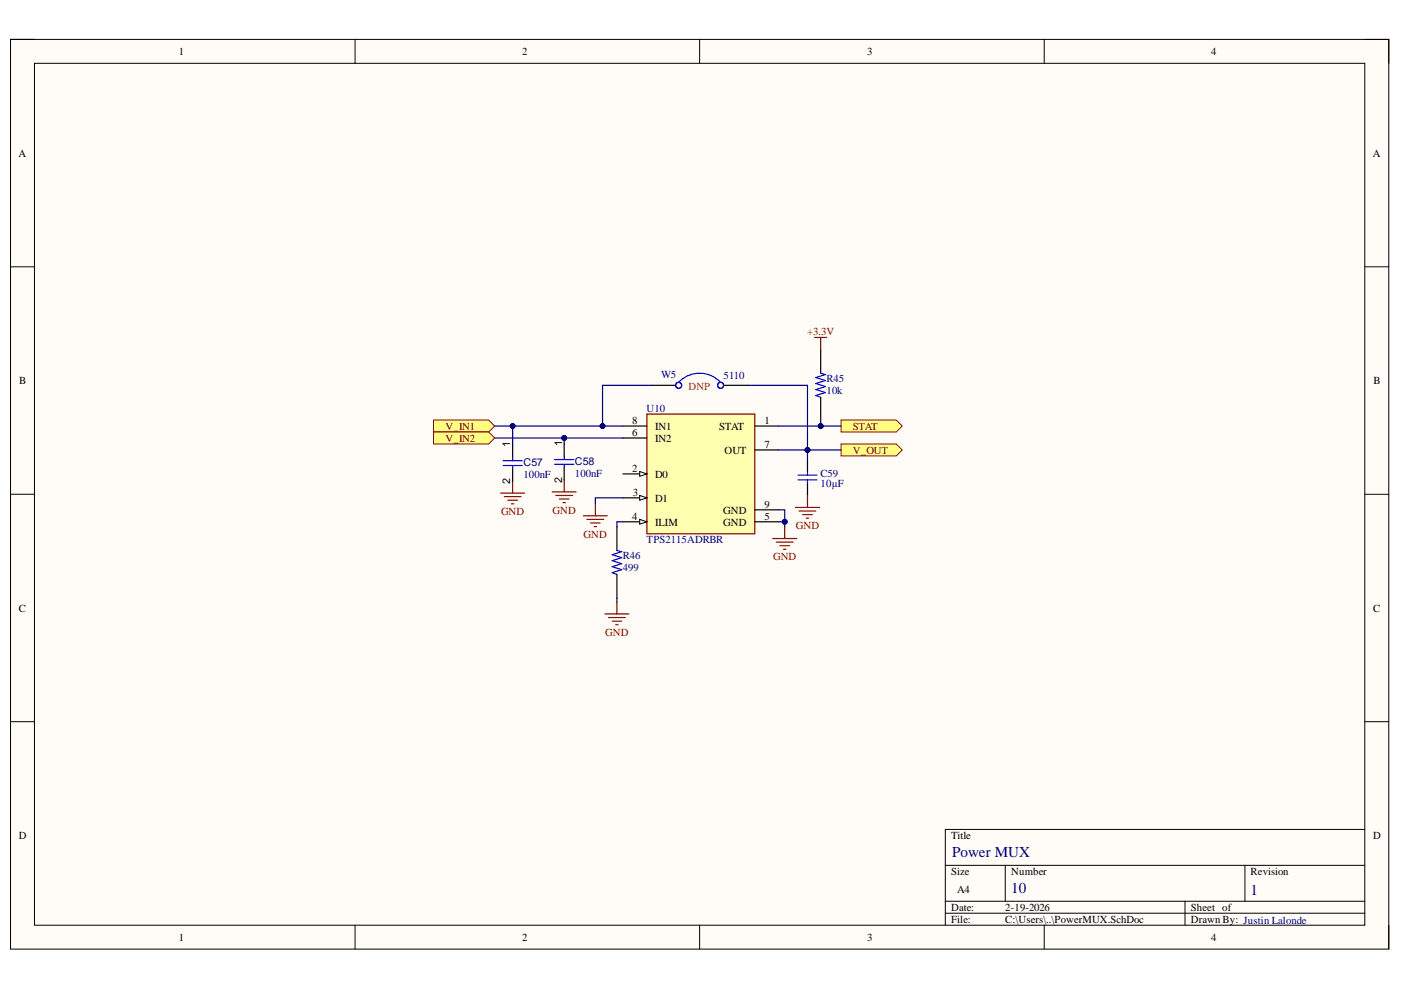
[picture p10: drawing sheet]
<svg xmlns="http://www.w3.org/2000/svg" width="297mm" height="210mm" viewBox="0 0 297 210" stroke-linecap="round" stroke-linejoin="round" font-family="sans-serif">
<defs><g id="words">
<g font-size="3.2" fill="#000080">
<text x="201.9" y="181.8">Power MUX</text>
<text x="214.4" y="189.4">10</text>
<text x="265.2" y="189.7">1</text>
</g>
<g font-size="2.3">
<text x="37.9" y="11.7">1</text>
<text x="110.7" y="11.7">2</text>
<text x="183.9" y="11.7">3</text>
<text x="256.8" y="11.7">4</text>
<text x="3.9" y="33.3">A</text>
<text x="291" y="33.3">A</text>
<text x="4.1" y="81.4">B</text>
<text x="291.2" y="81.4">B</text>
<text x="134.1" y="89.9">8</text>
<text x="162.1" y="89.9">1</text>
<text x="108.2" y="94.9" transform="rotate(-90 108.2 94.9)">1</text>
<text x="119.2" y="94.6" transform="rotate(-90 119.2 94.6)">1</text>
<text x="134.1" y="92.4">6</text>
<text x="138.9" y="91.2">IN1</text>
<text x="138.9" y="93.7">IN2</text>
<text x="152.5" y="91.2">STAT</text>
<text x="162.1" y="95">7</text>
<text x="134.1" y="100">2</text>
<text x="138.9" y="101.3">D0</text>
<text x="153.6" y="96.2">OUT</text>
<text x="108.2" y="102.6" transform="rotate(-90 108.2 102.6)">2</text>
<text x="119.2" y="102.4" transform="rotate(-90 119.2 102.4)">2</text>
<text x="134.1" y="105.1">3</text>
<text x="138.9" y="106.4">D1</text>
<text x="162.1" y="107.6">9</text>
<text x="134.1" y="110.2">4</text>
<text x="138.9" y="111.4">ILIM</text>
<text x="153.3" y="108.9">GND</text>
<text x="153.3" y="111.4">GND</text>
<text x="162.1" y="110.2">5</text>
<text x="4" y="129.7">C</text>
<text x="291.1" y="129.7">C</text>
<text x="4" y="177.9">D</text>
<text x="201.6" y="177.9">Title</text>
<text x="291.1" y="177.9">D</text>
<text x="201.6" y="185.5">Size</text>
<text x="214.4" y="185.5">Number</text>
<text x="265.2" y="185.5">Revision</text>
<text x="202.9" y="189.3">A4</text>
<text x="201.6" y="193.1">Date:</text>
<text x="201.6" y="195.7">File:</text>
<text x="213.1" y="193.1">2-19-2026</text>
<text x="213.1" y="195.7">C:\Users\..\PowerMUX.SchDoc</text>
<text x="252.5" y="193.1">Sheet of</text>
<text x="252.5" y="195.7">Drawn By: Justin Lalonde</text>
<text x="37.9" y="199.5">1</text>
<text x="110.7" y="199.5">2</text>
<text x="183.9" y="199.5">3</text>
<text x="256.8" y="199.5">4</text>
</g>
<g font-size="2.3" fill="#800000">
<text x="171.1" y="71.1">+3.3V</text>
<text x="94.5" y="91.2">V_IN1</text>
<text x="94.5" y="93.7">V_IN2</text>
<text x="180.8" y="91.2">STAT</text>
<text x="180.8" y="96.2">V_OUT</text>
<text x="106.2" y="109.2">GND</text>
<text x="117.1" y="108.9">GND</text>
<text x="123.7" y="114">GND</text>
<text x="168.7" y="112.2">GND</text>
<text x="163.9" y="118.8">GND</text>
<text x="128.3" y="134.7">GND</text>
</g>
<g font-size="2.3" fill="#000080">
<text x="140.2" y="80.2">W5</text>
<text x="153.4" y="80.4">5110</text>
<text x="175.3" y="83.5">10k</text>
<text x="175.3" y="80.9">R45</text>
<text x="137.1" y="87.3">U10</text>
<text x="111" y="101.3">100nF</text>
<text x="111" y="98.8">C57</text>
<text x="121.9" y="101">100nF</text>
<text x="121.9" y="98.5">C58</text>
<text x="174" y="101">C59</text>
<text x="174" y="103.3">10µF</text>
<text x="132" y="118.5">R46</text>
<text x="137.1" y="115.2">TPS2115ADRBR</text>
<text x="132" y="121.1">499</text>
</g>
<text font-size="2.3" fill="#f00" x="146" y="82.7">DNP</text>
</g></defs>
<path d="M2.2 8.4h292.2v192.8h-292.2z" fill-rule="evenodd" fill="#fffcf8"/>
<path d="M2.2 8.4h292.2v192.8h-292.2z" fill="none" stroke="#000" stroke-width=".21"/>
<path d="M7.3 13.4h282.1v182.8h-282.1z" fill-rule="evenodd" fill="#fffcf8"/>
<g fill="none" stroke="#000" stroke-width=".21">
<path d="M2.2 8.3h5.1M7.3 13.4h282.1v182.8h-282.1zM75.3 8.3v5.1M148.3 8.3v5.1M221.4 8.4v5M289.4 8.4h5v5M2.2 56.6h5.1M289.4 56.6h5M2.2 104.8h5.1M289.4 104.8h5M2.2 153h5.1M289.4 153h5"/>
<path d="M289.4 175.9h-89v20.3M75.3 196.2v5M148.3 196.2v5M200.4 183.5h89M200.4 191.1h89M200.4 193.6h89M213.1 183.5v7.6M221.4 196.2v5M251.2 191.1v5.1M264 183.5v7.6M294.4 196.2v5"/>
</g>
<path d="M137.2 87.8h22.8v25.4h-22.8z" fill-rule="evenodd" fill="#ffffb0"/>
<path d="M137.2 87.8h22.8v25.4h-22.8z" fill="none" stroke="#800000" stroke-width=".25"/>
<path d="M132.1 90.3h5.1M132.1 92.9h5.1M132.1 100.5h5.1" fill="none" stroke="#000" stroke-width=".25"/>
<path d="M135.6 100l1.6 .5-1.6 .5z" fill="#f8fcff"/>
<path d="M135.6 100l1.6 .5-1.6 .5z" fill="none" stroke="#000" stroke-width=".21"/>
<path d="M132.1 105.6h5.1" fill="none" stroke="#000" stroke-width=".25"/>
<path d="M135.6 105l1.6 .6-1.6 .5z" fill="#f8fcff"/>
<path d="M135.6 105l1.6 .6-1.6 .5z" fill="none" stroke="#000" stroke-width=".21"/>
<path d="M132.1 110.6h5.1M160 108.1h5.1" fill="none" stroke="#000" stroke-width=".25"/>
<path d="M135.6 110.1l1.6 .5-1.6 .5z" fill="#f8fcff"/>
<path d="M135.6 110.1l1.6 .5-1.6 .5z" fill="none" stroke="#000" stroke-width=".21"/>
<path d="M160 95.4h5.1M160 90.3h5.1M160 110.6h5.1" fill="none" stroke="#000" stroke-width=".25"/>
<path d="M91.9 89.1h11.7l1.3 1.2-1.3 1.3h-11.7z" fill-rule="evenodd" fill="#ffff80"/>
<path d="M91.9 89.1h11.7l1.3 1.2-1.3 1.3h-11.7z" fill="none" stroke="#800000" stroke-width=".21"/>
<path d="M91.9 91.6h11.7l1.3 1.3-1.3 1.2h-11.7z" fill-rule="evenodd" fill="#ffff80"/>
<path d="M91.9 91.6h11.7l1.3 1.3-1.3 1.2h-11.7z" fill="none" stroke="#800000" stroke-width=".21"/>
<path d="M178.3 94.1h11.7l1.3 1.3-1.3 1.3h-11.7z" fill-rule="evenodd" fill="#ffff80"/>
<path d="M178.3 94.1h11.7l1.3 1.3-1.3 1.3h-11.7z" fill="none" stroke="#800000" stroke-width=".21"/>
<g fill="none" stroke="#800000" stroke-width=".25">
<path d="M106.2 104.5h5M106.9 105.3h3.6M107.7 106.1h2M108.4 106.8h.5M108.7 102v2.5M117.1 104.3h5.1M117.8 105h3.6M118.6 105.8h2M119.4 106.6h.5M119.6 101.7v2.6M123.7 109.4h5.1M124.4 110.1h3.6"/>
<path d="M125.2 110.9h2M126 111.6h.5M126.2 106.8v2.6M163.8 114.2h5.1M164.6 114.9h3.6M165.4 115.7h2M166.1 116.5h.5M166.4 111.6v2.6M168.7 107.6h5.1M169.4 108.3h3.6M170.2 109.1h2M170.9 109.9h.6"/>
<path d="M171.2 105v2.6M128.3 130.2h5M129 130.9h3.6M129.8 131.7h2M130.5 132.5h.6M130.8 127.6v2.6"/>
</g>
<g fill="none" stroke="#00f" stroke-width=".25">
<path d="M174 79.2l1 .2-2 .6 2 .7-2 .6 2 .7-2 .6 2 .6-2 .7 1 .3M143.9 81.1a6.1 6.1 0 0 1 8.9 0M171.2 100v.7M130.8 116.7l1 .3-2 .6 2 .6-2 .7 2 .6-2 .6 2 .7-2 .6 1 .4M169.2 101.7h4M169.2 100.7h4M171.2 101.7v.8"/>
<circle cx="143.9" cy="81.7" r=".64"/>
<circle cx="152.8" cy="81.7" r=".64"/>
</g>
<path d="M174 74.1v5.1M138.2 81.7h5M153.4 81.7h5.1M171.2 97.4v2.6M174 84.2v5.1M130.8 111.6v5.1M171.2 102.5v2.5M130.8 121.8v5.1" fill="none" stroke="#000" stroke-width=".25"/>
<path d="M178.3 89.1h11.7l1.3 1.2-1.3 1.3h-11.7z" fill-rule="evenodd" fill="#ffff80"/>
<path d="M178.3 89.1h11.7l1.3 1.2-1.3 1.3h-11.7z" fill="none" stroke="#800000" stroke-width=".21"/>
<path d="M172.7 71.5h2.6M174 71.5v2.6" fill="none" stroke="#800000" stroke-width=".25"/>
<path d="M104.9 90.3h27.2" fill="none" stroke="#000080" stroke-width=".25"/>
<circle cx="127.7" cy="90.3" r=".51" fill="#000080"/>
<circle cx="127.7" cy="90.3" r=".51" fill="none" stroke="#000080" stroke-width=".21"/>
<circle cx="108.7" cy="90.3" r=".51" fill="#000080"/>
<circle cx="108.7" cy="90.3" r=".51" fill="none" stroke="#000080" stroke-width=".21"/>
<path d="M165.1 110.6h1.3v1" fill="none" stroke="#000080" stroke-width=".25"/>
<circle cx="166.4" cy="110.6" r=".51" fill="#000080"/>
<circle cx="166.4" cy="110.6" r=".51" fill="none" stroke="#000080" stroke-width=".21"/>
<path d="M165.1 108.1h1.3v2.5" fill="none" stroke="#000080" stroke-width=".25"/>
<circle cx="166.4" cy="110.6" r=".51" fill="#000080"/>
<circle cx="166.4" cy="110.6" r=".51" fill="none" stroke="#000080" stroke-width=".21"/>
<path d="M171.2 95.4v2M132.1 105.6h-5.9v1.2M132.1 110.6h-1.3v1M130.8 126.9v.7" fill="none" stroke="#000080" stroke-width=".25"/>
<circle cx="171.2" cy="95.4" r=".51" fill="#000080"/>
<circle cx="171.2" cy="95.4" r=".51" fill="none" stroke="#000080" stroke-width=".21"/>
<path d="M165.1 95.4h13.2" fill="none" stroke="#000080" stroke-width=".25"/>
<circle cx="171.2" cy="95.4" r=".51" fill="#000080"/>
<circle cx="171.2" cy="95.4" r=".51" fill="none" stroke="#000080" stroke-width=".21"/>
<path d="M158.5 81.7h12.7v13.7" fill="none" stroke="#000080" stroke-width=".25"/>
<circle cx="171.2" cy="95.4" r=".51" fill="#000080"/>
<circle cx="171.2" cy="95.4" r=".51" fill="none" stroke="#000080" stroke-width=".21"/>
<path d="M138.2 81.7h-10.5v8.6" fill="none" stroke="#000080" stroke-width=".25"/>
<circle cx="127.7" cy="90.3" r=".51" fill="#000080"/>
<circle cx="127.7" cy="90.3" r=".51" fill="none" stroke="#000080" stroke-width=".21"/>
<path d="M108.7 90.3v4.1" fill="none" stroke="#000080" stroke-width=".25"/>
<circle cx="108.7" cy="90.3" r=".51" fill="#000080"/>
<circle cx="108.7" cy="90.3" r=".51" fill="none" stroke="#000080" stroke-width=".21"/>
<path d="M119.6 92.9v1.2" fill="none" stroke="#000080" stroke-width=".25"/>
<circle cx="119.6" cy="92.9" r=".51" fill="#000080"/>
<circle cx="119.6" cy="92.9" r=".51" fill="none" stroke="#000080" stroke-width=".21"/>
<path d="M104.9 92.9h27.2" fill="none" stroke="#000080" stroke-width=".25"/>
<circle cx="119.6" cy="92.9" r=".51" fill="#000080"/>
<circle cx="119.6" cy="92.9" r=".51" fill="none" stroke="#000080" stroke-width=".21"/>
<path d="M174 89.3v1h-8.9" fill="none" stroke="#000080" stroke-width=".25"/>
<circle cx="174" cy="90.3" r=".51" fill="#000080"/>
<circle cx="174" cy="90.3" r=".51" fill="none" stroke="#000080" stroke-width=".21"/>
<path d="M174 90.3h4.3" fill="none" stroke="#000080" stroke-width=".25"/>
<circle cx="174" cy="90.3" r=".51" fill="#000080"/>
<circle cx="174" cy="90.3" r=".51" fill="none" stroke="#000080" stroke-width=".21"/>
<path d="M108.7 94.4v2.5M108.7 99.5v2.5M119.6 94.1v2.6M119.6 99.2v2.5" fill="none" stroke="#000" stroke-width=".25"/>
<path d="M106.7 98.7h4M106.7 97.7h4M108.7 96.9v.8M108.7 98.7v.8M117.6 98.4h4.1M117.6 97.4h4.1M119.6 96.7v.7M119.6 98.4v.8" fill="none" stroke="#00f" stroke-width=".25"/>
<use href="#words"/>
</svg>
